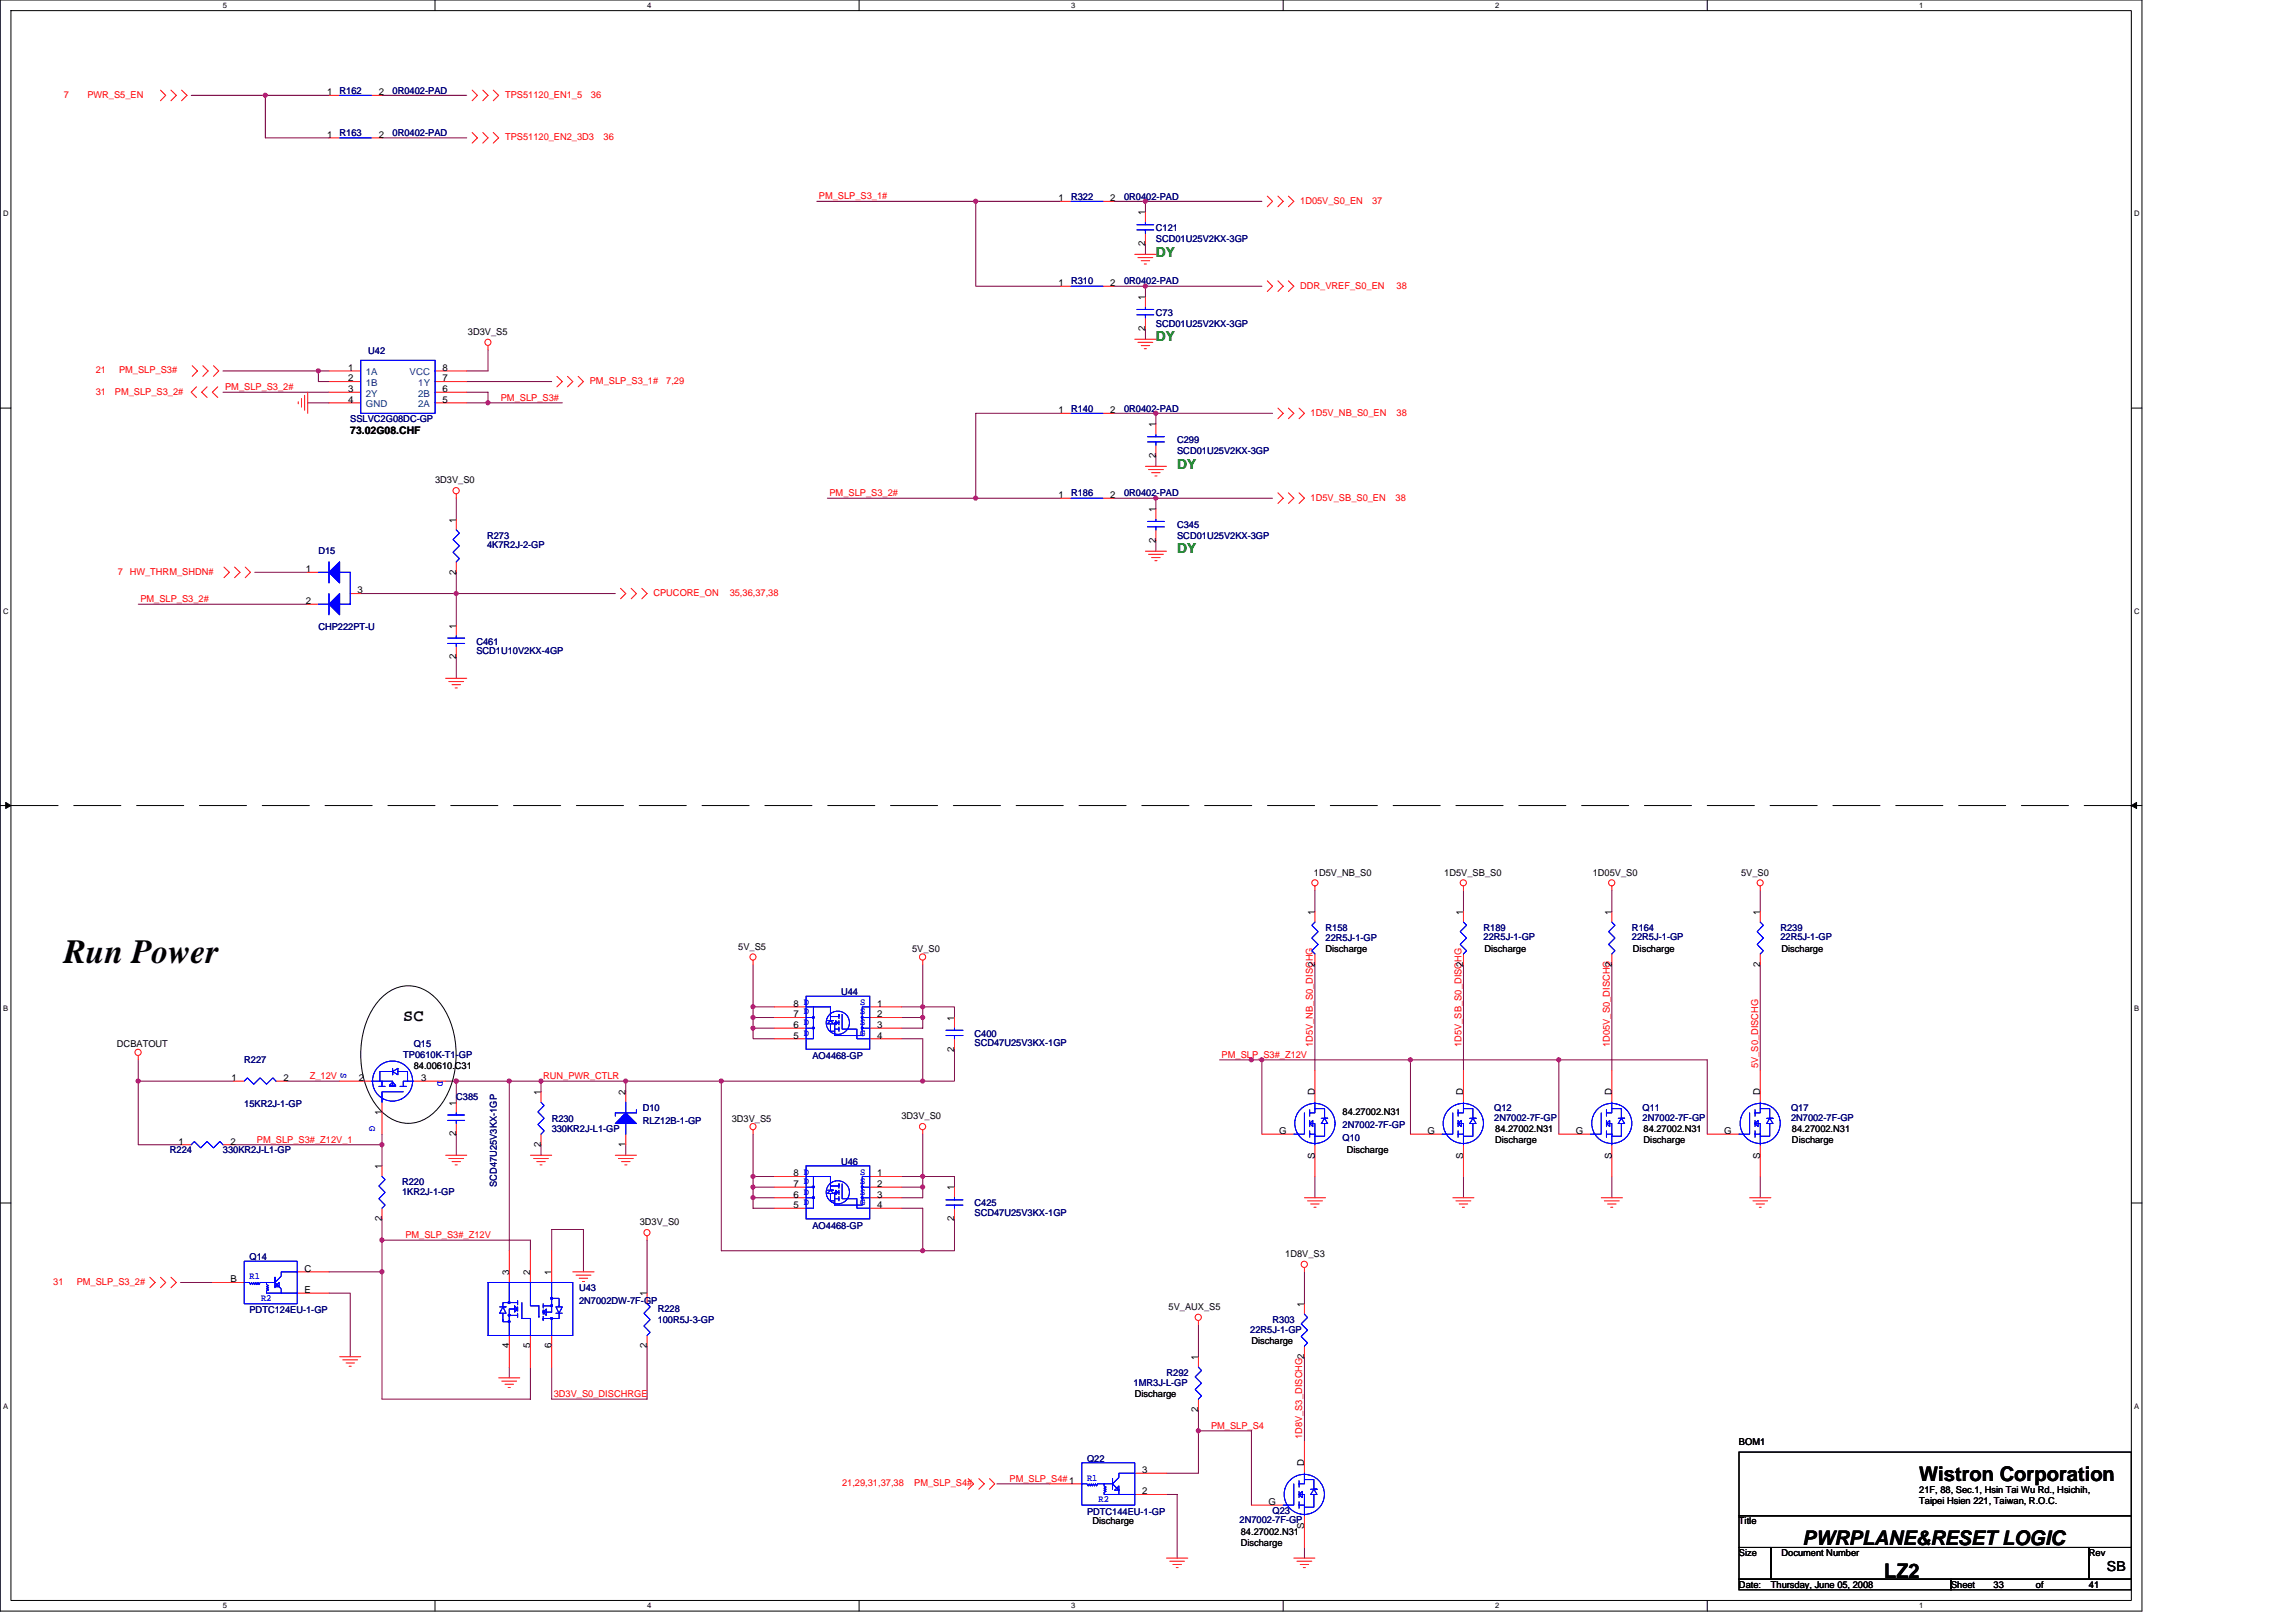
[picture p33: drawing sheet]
<svg xmlns="http://www.w3.org/2000/svg" width="297mm" height="210mm" viewBox="0 0 297 210" stroke-linecap="round" stroke-linejoin="round" font-family="sans-serif">
<defs><g id="words">
<text font-size="4.4" x="8.3" y="124.7">Run Power</text>
<g font-size="2.6">
<text x="248.3" y="191.7">Wistron Corporation</text>
<text x="233.2" y="199.9">PWRPLANE&amp;RESET LOGIC</text>
<text x="243.8" y="204.2">LZ2</text>
</g>
<text font-size="2.2" x="52.2" y="132.1">SC</text>
<g font-size="1.8" fill="#008000">
<text x="149.5" y="33.2">DY</text>
<text x="149.5" y="44.2">DY</text>
<text x="152.3" y="60.6">DY</text>
<text x="152.3" y="71.6">DY</text>
</g>
<text font-size="1.8" x="272.6" y="203.3">SB</text>
<text font-size="1.4" x="45.3" y="56.1">73.02G08.CHF</text>
<g font-size="1.2" fill="#f00">
<text x="8.3" y="12.7">7</text>
<text x="11.3" y="12.7">PWR_S5_EN</text>
<text x="65.3" y="12.7">TPS51120_EN1_5</text>
<text x="76.4" y="12.7">36</text>
<text x="65.3" y="18.1">TPS51120_EN2_3D3</text>
<text x="78.1" y="18.1">36</text>
<text x="105.9" y="25.8">PM_SLP_S3_1#</text>
<text x="168.2" y="26.4">1D05V_S0_EN</text>
<text x="177.5" y="26.4">37</text>
<text x="168.2" y="37.3">DDR_VREF_S0_EN</text>
<text x="180.7" y="37.3">38</text>
<text x="12.4" y="51.1">31</text>
<text x="12.4" y="48.3">21</text>
<text x="14.9" y="51.1">PM_SLP_S3_2#</text>
<text x="15.4" y="48.3">PM_SLP_S3#</text>
<text x="29.1" y="50.5">PM_SLP_S3_2#</text>
<text x="64.8" y="51.9">PM_SLP_S3#</text>
<text x="76.3" y="49.7">PM_SLP_S3_1#</text>
<text x="86.2" y="49.7">7,29</text>
<text x="169.6" y="53.8">1D5V_NB_S0_EN</text>
<text x="180.7" y="53.8">38</text>
<text x="107.3" y="64.2">PM_SLP_S3_2#</text>
<text x="169.6" y="64.8">1D5V_SB_S0_EN</text>
<text x="180.5" y="64.8">38</text>
<text x="15.3" y="74.4">7 HW_THRM_SHDN#</text>
<text x="18.2" y="77.9">PM_SLP_S3_2#</text>
<text x="84.5" y="77.1">CPUCORE_ON</text>
<text x="94.4" y="77.1">35,36,37,38</text>
<text x="158" y="136.9">PM_SLP_S3#_Z12V</text>
<text x="169.8" y="135.5" transform="rotate(-90 169.8 135.5)">1D5V_NB_S0_DISCHG</text>
<text x="189.1" y="135.5" transform="rotate(-90 189.1 135.5)">1D5V_SB_S0_DISCHG</text>
<text x="208.3" y="135.5" transform="rotate(-90 208.3 135.5)">1D05V_S0_DISCHG</text>
<text x="40.1" y="139.6">Z_12V</text>
<text x="70.3" y="139.6">RUN_PWR_CTLR</text>
<text x="227.5" y="138.3" transform="rotate(-90 227.5 138.3)">5V_S0_DISCHG</text>
<text x="33.2" y="147.9">PM_SLP_S3#_Z12V_1</text>
<text x="52.4" y="160.2">PM_SLP_S3#_Z12V</text>
<text x="6.9" y="166.3">31</text>
<text x="9.9" y="166.3">PM_SLP_S3_2#</text>
<text x="71.6" y="180.8">3D3V_S0_DISCHRGE</text>
<text x="156.7" y="184.9">PM_SLP_S4</text>
<text x="130.6" y="191.7">PM_SLP_S4#1</text>
<text x="168.5" y="186.3" transform="rotate(-90 168.5 186.3)">1D8V_S3_DISCHG2</text>
<text x="108.9" y="192.3">21,29,31,37,38</text>
<text x="118.3" y="192.3">PM_SLP_S4#</text>
</g>
<g font-size="1.2">
<text x="42.3" y="17.8">1</text>
<text x="42.3" y="12.3">1</text>
<text x="49" y="17.8">2</text>
<text x="49" y="12.3">2</text>
<text x="136.9" y="26">1</text>
<text x="143.6" y="26">2</text>
<text x="148.2" y="27.9" transform="rotate(-90 148.2 27.9)">1</text>
<text x="148.2" y="31.8" transform="rotate(-90 148.2 31.8)">2</text>
<text x="136.9" y="37">1</text>
<text x="143.6" y="37">2</text>
<text x="148.2" y="38.8" transform="rotate(-90 148.2 38.8)">1</text>
<text x="45" y="48">1</text>
<text x="57.2" y="48">8</text>
<text x="60.5" y="43.4">3D3V_S5</text>
<text x="148.2" y="42.8" transform="rotate(-90 148.2 42.8)">2</text>
<text x="45" y="49.4">2</text>
<text x="45" y="50.7">3</text>
<text x="45" y="52.1">4</text>
<text x="57.2" y="52.1">5</text>
<text x="57.2" y="50.7">6</text>
<text x="57.2" y="49.4">7</text>
<text x="136.9" y="53.5">1</text>
<text x="143.6" y="53.5">2</text>
<text x="149.5" y="59.3" transform="rotate(-90 149.5 59.3)">2</text>
<text x="149.5" y="55.3" transform="rotate(-90 149.5 55.3)">1</text>
<text x="56.3" y="62.6">3D3V_S0</text>
<text x="136.9" y="64.5">1</text>
<text x="143.6" y="64.5">2</text>
<text x="59" y="67.6" transform="rotate(-90 59 67.6)">1</text>
<text x="149.5" y="70.2" transform="rotate(-90 149.5 70.2)">2</text>
<text x="149.5" y="66.3" transform="rotate(-90 149.5 66.3)">1</text>
<text x="39.6" y="74">1</text>
<text x="46.3" y="76.8">3</text>
<text x="59" y="74.4" transform="rotate(-90 59 74.4)">2</text>
<text x="39.6" y="78.2">2</text>
<text x="59" y="81.3" transform="rotate(-90 59 81.3)">1</text>
<text x="59" y="85.3" transform="rotate(-90 59 85.3)">2</text>
<text x="170" y="113.3">1D5V_NB_S0</text>
<text x="186.9" y="113.3">1D5V_SB_S0</text>
<text x="206.1" y="113.3">1D05V_S0</text>
<text x="225.3" y="113.3">5V_S0</text>
<text x="170.1" y="118.4" transform="rotate(-90 170.1 118.4)">1</text>
<text x="189.3" y="118.4" transform="rotate(-90 189.3 118.4)">1</text>
<text x="208.5" y="118.4" transform="rotate(-90 208.5 118.4)">1</text>
<text x="227.7" y="118.4" transform="rotate(-90 227.7 118.4)">1</text>
<text x="95.5" y="122.9">5V_S5</text>
<text x="118" y="123.2">5V_S0</text>
<text x="170.1" y="125.1" transform="rotate(-90 170.1 125.1)">2</text>
<text x="171.5" y="123.2">Discharge</text>
<text x="189.3" y="125.1" transform="rotate(-90 189.3 125.1)">2</text>
<text x="192.1" y="123.2">Discharge</text>
<text x="208.5" y="125.1" transform="rotate(-90 208.5 125.1)">2</text>
<text x="211.3" y="123.2">Discharge</text>
<text x="227.7" y="125.1" transform="rotate(-90 227.7 125.1)">2</text>
<text x="230.5" y="123.2">Discharge</text>
<text x="102.7" y="131.7">7</text>
<text x="102.7" y="130.3">8 D</text>
<text x="113.5" y="130.3">1</text>
<text x="113.5" y="131.7">2</text>
<text x="15.1" y="135.6">DCBATOUT</text>
<text x="102.7" y="134.4">5</text>
<text x="102.7" y="133">6</text>
<text x="113.5" y="133">3</text>
<text x="113.5" y="134.4">4</text>
<text x="123.5" y="136.1" transform="rotate(-90 123.5 136.1)">2</text>
<text x="123.5" y="132.1" transform="rotate(-90 123.5 132.1)">1</text>
<text x="30" y="139.9">1</text>
<text x="36.7" y="139.9">2</text>
<text x="46.4" y="139.9">2</text>
<text x="53.5" y="138.3">84.00610.C31</text>
<text x="54.5" y="139.9">3</text>
<text x="59" y="143.1" transform="rotate(-90 59 143.1)">1</text>
<text x="70" y="141.7" transform="rotate(-90 70 141.7)">1</text>
<text x="80.9" y="141.7" transform="rotate(-90 80.9 141.7)">2</text>
<text x="170.1" y="141.7" transform="rotate(-90 170.1 141.7)">D</text>
<text x="189.3" y="141.7" transform="rotate(-90 189.3 141.7)">D</text>
<text x="208.5" y="141.7" transform="rotate(-90 208.5 141.7)">D</text>
<text x="227.7" y="141.7" transform="rotate(-90 227.7 141.7)">D</text>
<text x="23.1" y="148.1">1</text>
<text x="29.8" y="148.1">2</text>
<text x="49.4" y="144.3" transform="rotate(-90 49.4 144.3)">1</text>
<text x="59" y="147" transform="rotate(-90 59 147)">2</text>
<text x="70" y="148.4" transform="rotate(-90 70 148.4)">2</text>
<text x="80.9" y="148.4" transform="rotate(-90 80.9 148.4)">1</text>
<text x="94.7" y="145.1">3D3V_S5</text>
<text x="116.6" y="144.9">3D3V_S0</text>
<text x="165.5" y="146.7">G</text>
<text x="170.1" y="149.9" transform="rotate(-90 170.1 149.9)">S</text>
<text x="173.7" y="144.3">84.27002.N31</text>
<text x="174.2" y="149.3">Discharge</text>
<text x="184.7" y="146.7">G</text>
<text x="189.3" y="149.9" transform="rotate(-90 189.3 149.9)">S</text>
<text x="193.4" y="146.5">84.27002.N31</text>
<text x="193.4" y="147.9">Discharge</text>
<text x="203.9" y="146.7">G</text>
<text x="208.5" y="149.9" transform="rotate(-90 208.5 149.9)">S</text>
<text x="212.6" y="146.5">84.27002.N31</text>
<text x="212.6" y="147.9">Discharge</text>
<text x="223.1" y="146.7">G</text>
<text x="227.7" y="149.9" transform="rotate(-90 227.7 149.9)">S</text>
<text x="231.8" y="146.5">84.27002.N31</text>
<text x="231.8" y="147.9">Discharge</text>
<text x="49.4" y="151.3" transform="rotate(-90 49.4 151.3)">1</text>
<text x="102.7" y="155">6</text>
<text x="102.7" y="153.6">7</text>
<text x="102.7" y="152.2">8 D</text>
<text x="113.5" y="152.2">1</text>
<text x="113.5" y="153.6">2</text>
<text x="113.5" y="155">3</text>
<text x="123.5" y="154.1" transform="rotate(-90 123.5 154.1)">1</text>
<text x="49.4" y="158" transform="rotate(-90 49.4 158)">2</text>
<text x="82.8" y="158.6">3D3V_S0</text>
<text x="102.7" y="156.3">5</text>
<text x="113.5" y="156.3">4</text>
<text x="123.5" y="158" transform="rotate(-90 123.5 158)">2</text>
<text x="29.8" y="165.9">B</text>
<text x="39.4" y="167.3">E</text>
<text x="39.4" y="164.6">C</text>
<text x="65.9" y="165" transform="rotate(-90 65.9 165)">3</text>
<text x="68.6" y="165" transform="rotate(-90 68.6 165)">2</text>
<text x="71.3" y="165" transform="rotate(-90 71.3 165)">1</text>
<text x="83.7" y="167.8" transform="rotate(-90 83.7 167.8)">1</text>
<text x="166.3" y="162.7">1D8V_S3</text>
<text x="151.2" y="169.6">5V_AUX_S5</text>
<text x="161.9" y="173.9">Discharge</text>
<text x="168.7" y="169.1" transform="rotate(-90 168.7 169.1)">1</text>
<text x="65.9" y="174.5" transform="rotate(-90 65.9 174.5)">4</text>
<text x="68.6" y="174.5" transform="rotate(-90 68.6 174.5)">5</text>
<text x="71.3" y="174.5" transform="rotate(-90 71.3 174.5)">6</text>
<text x="83.7" y="174.5" transform="rotate(-90 83.7 174.5)">2</text>
<text x="155" y="176" transform="rotate(-90 155 176)">1</text>
<text x="146.8" y="180.8">Discharge</text>
<text x="155" y="182.7" transform="rotate(-90 155 182.7)">2</text>
<text x="147.8" y="190.6">3</text>
<text x="168.7" y="189.7" transform="rotate(-90 168.7 189.7)">D</text>
<text x="225" y="187">BOM1</text>
<text x="141.3" y="197.3">Discharge</text>
<text x="147.8" y="193.4">2</text>
<text x="164.1" y="194.8">G</text>
<text x="168.7" y="197.9" transform="rotate(-90 168.7 197.9)">S</text>
<text x="225" y="197.3">Title</text>
<text x="248.3" y="193.1">21F, 88, Sec.1, Hsin Tai Wu Rd., Hsichih,</text>
<text x="248.3" y="194.6">Taipei Hsien 221, Taiwan, R.O.C.</text>
<text x="160.5" y="198.6">84.27002.N31</text>
<text x="160.5" y="200">Discharge</text>
<text x="225" y="201.4">Size</text>
<text x="230.5" y="201.4">Document Number</text>
<text x="270.2" y="201.4">Rev</text>
<text x="225" y="205.5">Date:</text>
<text x="229.1" y="205.5">Thursday, June 05, 2008</text>
<text x="252.4" y="205.5">Sheet</text>
<text x="257.9" y="205.5">33</text>
<text x="263.4" y="205.5">of</text>
<text x="270.3" y="205.5">41</text>
</g>
<g font-size="1.2" fill="#000080">
<text x="43.9" y="17.6">R163</text>
<text x="43.9" y="12.1">R162</text>
<text x="50.8" y="17.6">0R0402-PAD</text>
<text x="50.8" y="12.1">0R0402-PAD</text>
<text x="138.6" y="25.8">R322</text>
<text x="145.4" y="25.8">0R0402-PAD</text>
<text x="149.5" y="29.9">C121</text>
<text x="149.5" y="31.3">SCD01U25V2KX-3GP</text>
<text x="138.6" y="36.8">R310</text>
<text x="145.4" y="36.8">0R0402-PAD</text>
<text x="149.5" y="40.9">C73</text>
<text x="47.6" y="45.8">U42</text>
<text x="149.5" y="42.3">SCD01U25V2KX-3GP</text>
<text x="138.6" y="53.3">R140</text>
<text x="145.4" y="53.3">0R0402-PAD</text>
<text x="45.3" y="54.6">SSLVC2G08DC-GP</text>
<text x="152.3" y="57.4">C299</text>
<text x="152.3" y="58.7">SCD01U25V2KX-3GP</text>
<text x="138.6" y="64.2">R186</text>
<text x="145.4" y="64.2">0R0402-PAD</text>
<text x="41.2" y="71.8">D15</text>
<text x="63" y="69.7">R273</text>
<text x="63" y="71">4K7R2J-2-GP</text>
<text x="152.3" y="68.3">C345</text>
<text x="152.3" y="69.7">SCD01U25V2KX-3GP</text>
<text x="41.2" y="81.5">CHP222PT-U</text>
<text x="61.6" y="83.4">C461</text>
<text x="61.6" y="84.7">SCD1U10V2KX-4GP</text>
<text x="171.5" y="120.5">R158</text>
<text x="171.5" y="121.8">22R5J-1-GP</text>
<text x="191.9" y="120.5">R189</text>
<text x="191.9" y="121.7">22R5J-1-GP</text>
<text x="211.1" y="120.5">R164</text>
<text x="211.1" y="121.7">22R5J-1-GP</text>
<text x="230.3" y="120.5">R239</text>
<text x="230.3" y="121.7">22R5J-1-GP</text>
<text x="108.8" y="128.8">U44</text>
<text x="31.6" y="137.6">R227</text>
<text x="52.2" y="136.9">TP0610K-T1-GP</text>
<text x="53.5" y="135.6">Q15</text>
<text x="105.1" y="137.1">AO4468-GP</text>
<text x="126.1" y="134.2">C400</text>
<text x="126.1" y="135.4">SCD47U25V3KX-1GP</text>
<text x="31.6" y="143.2">15KR2J-1-GP</text>
<text x="59" y="142.4">C385</text>
<text x="83.2" y="143.8">D10</text>
<text x="193.3" y="143.8">Q12</text>
<text x="212.5" y="143.8">Q11</text>
<text x="231.7" y="143.8">Q17</text>
<text x="22" y="149.3">R224</text>
<text x="28.8" y="149.3">330KR2J-L1-GP</text>
<text x="71.4" y="145.1">R230</text>
<text x="71.4" y="146.5">330KR2J-L1-GP</text>
<text x="83.2" y="145.4">RLZ12B-1-GP</text>
<text x="173.7" y="147.6">Q10</text>
<text x="173.7" y="146">2N7002-7F-GP</text>
<text x="193.3" y="145">2N7002-7F-GP</text>
<text x="212.5" y="145">2N7002-7F-GP</text>
<text x="231.7" y="145">2N7002-7F-GP</text>
<text x="52" y="153.4">R220</text>
<text x="52" y="154.6">1KR2J-1-GP</text>
<text x="64.3" y="153.6" transform="rotate(-90 64.3 153.6)">SCD47U25V3KX-1GP</text>
<text x="108.8" y="150.8">U46</text>
<text x="105.1" y="159">AO4468-GP</text>
<text x="126.1" y="156.1">C425</text>
<text x="126.1" y="157.4">SCD47U25V3KX-1GP</text>
<text x="32.3" y="163.1">Q14</text>
<text x="74.9" y="167.1">U43</text>
<text x="32.3" y="170">PDTC124EU-1-GP</text>
<text x="74.9" y="168.7">2N7002DW-7F-GP</text>
<text x="85.1" y="169.8">R228</text>
<text x="85.1" y="171.2">100R5J-3-GP</text>
<text x="161.8" y="172.4">22R5J-1-GP</text>
<text x="164.6" y="171.2">R303</text>
<text x="146.7" y="179.3">1MR3J-L-GP</text>
<text x="150.9" y="178.1">R292</text>
<text x="140.6" y="189.2">Q22</text>
<text x="140.6" y="196">PDTC144EU-1-GP</text>
<text x="160.4" y="197.1">2N7002-7F-GP</text>
<text x="164.6" y="195.9">Q23</text>
</g>
<g font-size="1.2" fill="#004080">
<text x="47.3" y="48.6">1A</text>
<text x="47.3" y="50">1B</text>
<text x="47.3" y="51.3">2Y</text>
<text x="47.3" y="52.7">GND</text>
<text x="53" y="48.6">VCC</text>
<text x="54.1" y="52.7">2A</text>
<text x="54.1" y="51.3">2B</text>
<text x="54.1" y="50">1Y</text>
</g>
<g font-size="1.2" fill="#00f">
<text x="104" y="131.3">D</text>
<text x="104" y="130">D</text>
<text x="111.3" y="130">S</text>
<text x="111.3" y="131.3">S</text>
<text x="104" y="134">D</text>
<text x="104" y="132.7">D</text>
<text x="111.3" y="132.7">S</text>
<text x="111.3" y="134">G</text>
<text x="44.1" y="138.8" transform="rotate(90 44.1 138.8)">S</text>
<text x="56.6" y="139.9" transform="rotate(90 56.6 139.9)">D</text>
<text x="47.8" y="145.7" transform="rotate(90 47.8 145.7)">G</text>
<text x="104" y="156">D</text>
<text x="104" y="154.6">D</text>
<text x="104" y="153.2">D</text>
<text x="104" y="152">D</text>
<text x="111.3" y="152">S</text>
<text x="111.3" y="153.2">S</text>
<text x="111.3" y="154.6">S</text>
<text x="111.3" y="156">G</text>
<text x="32.3" y="165.6">R1</text>
<text x="33.8" y="168.3">R2</text>
<text x="140.6" y="191.6">R1</text>
<text x="142.1" y="194.4">R2</text>
</g>
<g font-size="1">
<text x="28.8" y="1">5</text>
<text x="83.7" y="1">4</text>
<text x="138.6" y="1">3</text>
<text x="193.4" y="1">2</text>
<text x="248.3" y="1">1</text>
<text x=".4" y="28">D</text>
<text x="276.1" y="28">D</text>
<text x=".4" y="79.4">C</text>
<text x="276.1" y="79.4">C</text>
<text x=".4" y="130.9">B</text>
<text x="276.1" y="130.9">B</text>
<text x=".4" y="182.3">A</text>
<text x="276.1" y="182.3">A</text>
<text x="28.8" y="208.2">5</text>
<text x="83.7" y="208.2">4</text>
<text x="138.6" y="208.2">3</text>
<text x="193.4" y="208.2">2</text>
<text x="248.3" y="208.2">1</text>
</g>
</g></defs>
<path d="M0 0h277.1v208.5h-277.1zM1.4 1.4h274.3v205.7h-274.3z" fill="none" stroke="#000" stroke-width=".13"/>
<g fill="#fff">
<path d="M28.8 .1h.6v1.1h-.6z"/>
<path d="M28.8 207.3h.6v1.1h-.6z"/>
</g>
<path d="M56.3 0v1.4M56.3 207.1v1.4" fill="none" stroke="#000" stroke-width=".13"/>
<g fill="#fff">
<path d="M83.7 .1h.6v1.1h-.6z"/>
<path d="M83.7 207.3h.6v1.1h-.6z"/>
</g>
<path d="M111.1 0v1.4M111.1 207.1v1.4" fill="none" stroke="#000" stroke-width=".13"/>
<g fill="#fff">
<path d="M138.6 .1h.5v1.1h-.5z"/>
<path d="M138.6 207.3h.5v1.1h-.5z"/>
</g>
<path d="M166 0v1.4M166 207.1v1.4" fill="none" stroke="#000" stroke-width=".13"/>
<g fill="#fff">
<path d="M193.4 .1h.6v1.1h-.6z"/>
<path d="M193.4 207.3h.6v1.1h-.6z"/>
</g>
<path d="M220.9 0v1.4M220.9 207.1v1.4" fill="none" stroke="#000" stroke-width=".13"/>
<g fill="#fff">
<path d="M248.3 .1h.6v1.1h-.6z"/>
<path d="M248.3 207.3h.6v1.1h-.6z"/>
<path d="M.4 27.1h.7v1.1h-.7z"/>
<path d="M276.1 27.1h.7v1.1h-.7z"/>
<path d="M.4 78.5h.7v1.1h-.7z"/>
<path d="M276.1 78.5h.7v1.1h-.7z"/>
</g>
<path d="M0 52.8h1.4M275.7 52.8h1.4" fill="none" stroke="#000" stroke-width=".13"/>
<g fill="#fff">
<path d="M.4 130h.7v1.1h-.7z"/>
<path d="M276.1 130h.7v1.1h-.7z"/>
</g>
<path d="M0 104.2h1.4M275.7 104.2h1.4" fill="none" stroke="#000" stroke-width=".13"/>
<path d="M.7 103.8l.7 .4-.7 .4zM275.7 104.2l.7-.4v.8z" fill="#000" stroke="#000" stroke-width=".13"/>
<g fill="#fff">
<path d="M.4 181.4h.7v1.1h-.7z"/>
<path d="M276.1 181.4h.7v1.1h-.7z"/>
</g>
<path d="M49.5 129a4.7 4.7 0 0 1 6.7 0 10.9 10.9 0 0 1 2.5 10 8.7 8.7 0 0 1-3.3 5.5 4.8 4.8 0 0 1-6.6-1.3 11.7 11.7 0 0 1 0-13.4zM0 155.7h1.4M275.7 155.7h1.4M225 187.9h50.7v8.3h-50.7zM225 196.2h50.7v4.1h-50.7zM225 204.4h27.4v1.3h-27.4zM225 200.3h4.1v4.1h-4.1zM229.1 200.3h41.2v4.1h-41.2zM252.4 204.4h23.3v1.3h-23.3zM270.3 200.3h5.4v4.1h-5.4z" fill="none" stroke="#000" stroke-width=".13"/>
<g fill="none" stroke="#800040" stroke-width=".13">
<path d="M24.7 12.3h17.9M34.3 12.3v5.5h8.3M49.4 12.3h11M49.4 17.8h11M105.7 26.1h20.5v10.9h11M126.2 26.1h11M144.1 26.1h19.2M144.1 37h19.2M148.2 26.1v1.3M148.2 31.6v1.3M148.2 37v1.4M28.8 50.8h13.8"/>
<path d="M28.8 48h13.8M39.8 52.1h2.8M41.2 48v1.4h1.4M60.4 50.8h2.7v1.3M60.4 52.1h12.3M60.4 49.4h11M63.1 45.3v2.7h-2.7M137.2 53.5h-11v11M144.1 53.5h20.5M148.2 42.5v1.4M149.5 53.5v1.4M149.5 59v1.3"/>
<path d="M17.9 78.2h21.9M33 74.1h6.8M46.7 76.8h32.9M59 64.5v2.7M59 74.1v6.8M107 64.5h30.2M144.1 64.5h5.4v1.3M149.5 70v1.3M149.5 64.5h15.1M59 85v2.8M170.1 115.2v2.8M189.3 115.2v2.8"/>
<path d="M208.5 115.2v2.8M227.7 115.2v2.8M17.9 137.2v2.7h12.3M17.9 139.9v8.2h5.5M37.1 139.9h6.8M57.7 139.9h61.7M59 139.9v2.7M65.9 139.9v22M70 139.9v1.4M81 139.9v1.4M93.3 139.9v22h26.1M97.4 131.7v1.4h2.8"/>
<path d="M97.4 133.1v1.3h2.8M97.4 130.3v1.4h2.8M97.4 124.8v5.5M97.4 130.3h2.8M116.6 130.3h6.9v1.4M116.6 134.4h2.8v5.5M116.6 131.7h2.8M119.4 124.8v8.3h-2.8M123.5 135.8v4.1h-4.1M157.8 137.2h5.5v9.6M163.3 137.2h57.6v9.6M170.1 124.8v13.7"/>
<path d="M182.5 137.2v9.6M189.3 124.8v13.7M201.7 137.2v9.6M208.5 124.8v13.7M227.7 124.8v13.7M30.2 148.1h19.2M49.4 146.8v4.1M49.4 157.7v23.4h19.2v-4.2M59 146.8v2.7M70 148.1v1.4M81 148.1v1.4M97.4 152.3h2.8"/>
<path d="M97.4 146.8v9.6h2.8M97.4 153.6h2.8M97.4 155h2.8M116.6 152.3h6.9v1.3M116.6 156.4h2.8v5.5M116.6 153.6h2.8M119.4 146.8v8.2h-2.8M123.5 157.7v4.2h-4.1M170.1 152.3v2.7M189.3 152.3v2.7M208.5 152.3v2.7M227.7 152.3v2.7"/>
<path d="M23.4 166h4.1M42.6 167.3h2.7v8.3M42.6 164.6h6.8M49.4 160.5h19.2v1.4M65.9 176.9v1.4M71.4 161.9v-2.8h4.1v5.5M83.7 160.5v6.8M83.7 174.2v6.9h-12.3v-4.2M155 171.4v4.2M168.8 164.6v4.1M168.8 175.6v10.9M129 192h6.8"/>
<path d="M150.9 193.4h1.4v8.2M155 185.2h6.9v9.6M155 182.4v8.2h-4.1M168.8 200.3v1.3"/>
</g>
<g fill="#f0f" stroke="#f0f" stroke-width=".13">
<circle cx="119.4" cy="152.2" r=".27"/>
<circle cx="149.5" cy="53.5" r=".27"/>
<circle cx="97.4" cy="152.2" r=".27"/>
<circle cx="119.4" cy="130.3" r=".27"/>
<circle cx="119.4" cy="131.7" r=".27"/>
<circle cx="49.4" cy="164.6" r=".27"/>
<circle cx="49.4" cy="160.5" r=".27"/>
<circle cx="97.4" cy="133" r=".27"/>
<circle cx="97.4" cy="131.7" r=".27"/>
<circle cx="17.9" cy="139.9" r=".27"/>
<circle cx="119.4" cy="153.6" r=".27"/>
<circle cx="119.4" cy="161.8" r=".27"/>
<circle cx="41.2" cy="48" r=".27"/>
<circle cx="63.1" cy="52.1" r=".27"/>
<circle cx="59" cy="76.8" r=".27"/>
<circle cx="148.2" cy="26" r=".27"/>
<circle cx="149.5" cy="64.5" r=".27"/>
<circle cx="34.3" cy="12.3" r=".27"/>
<circle cx="97.4" cy="155" r=".27"/>
<circle cx="97.4" cy="153.6" r=".27"/>
<circle cx="49.4" cy="148.1" r=".27"/>
<circle cx="126.2" cy="64.5" r=".27"/>
<circle cx="59" cy="139.9" r=".27"/>
<circle cx="119.4" cy="139.9" r=".27"/>
<circle cx="70" cy="139.9" r=".27"/>
<circle cx="93.3" cy="139.9" r=".27"/>
<circle cx="80.9" cy="139.9" r=".27"/>
<circle cx="97.4" cy="130.3" r=".27"/>
<circle cx="126.2" cy="26" r=".27"/>
<circle cx="148.2" cy="37" r=".27"/>
<circle cx="155" cy="185.2" r=".27"/>
<circle cx="182.5" cy="137.1" r=".27"/>
<circle cx="161.9" cy="137.1" r=".27"/>
<circle cx="201.7" cy="137.1" r=".27"/>
<circle cx="65.9" cy="139.9" r=".27"/>
<circle cx="163.2" cy="137.1" r=".27"/>
</g>
<g fill="none" stroke="#f00" stroke-width=".13">
<path d="M20.8 11.7l.6 .6-.6 .7M22.1 11.7l.7 .6-.7 .7M23.5 11.7l.7 .6-.7 .7M42.6 17.8h1.3M42.6 12.3h1.3M48 17.8h1.4M48 12.3h1.4M61.1 11.7l.7 .6-.7 .7M61.1 17.1l.7 .7-.7 .7M62.5 11.7l.6 .6-.6 .7M62.5 17.1l.6 .7-.6 .7M63.8 11.7l.7 .6-.7 .7"/>
<path d="M63.8 17.1l.7 .7-.7 .7M137.2 37h1.4M137.2 26.1h1.4M142.7 37h1.4M142.7 26.1h1.4M146.8 32.9h2.7M147.2 33.3h1.9M147.6 33.7h1.1M148 34.2h.3M148.2 27.4v1.4M148.2 30.2v1.4M148.2 38.4v1.4"/>
<path d="M164 25.4l.6 .7-.6 .7M164 36.3l.6 .7-.6 .7M165.3 25.4l.7 .7-.7 .7M165.3 36.3l.7 .7-.7 .7M166.7 25.4l.7 .7-.7 .7M166.7 36.3l.7 .7-.7 .7M24.9 47.3l.6 .7-.6 .7M25.4 50.1l-.7 .7 .7 .6M26.2 47.3l.7 .7-.7 .7M26.8 50.1l-.7 .7 .7 .6M27.6 47.3l.7 .7-.7 .7M28.2 50.1l-.7 .7 .7 .6"/>
<path d="M38.6 52v.3M39 51.6v1.1M39.4 51.2v1.9M39.8 50.8v2.7M42.6 48h4.1M42.6 49.4h4.1M42.6 50.8h4.1M42.6 52.1h4.1M56.3 48h4.1M56.3 49.4h4.1M56.3 50.8h4.1M56.3 52.1h4.1"/>
<path d="M63.1 44.7v.6M72 48.7l.7 .7-.7 .7M73.4 48.7l.7 .7-.7 .7M74.8 48.7l.7 .7-.7 .7M137.2 53.5h1.4M142.7 53.5h1.4M146.8 43.9h2.7M147.2 44.3h1.9M147.6 44.7h1.1M148 45.1h.3M148.2 41.1v1.4M149.5 54.9v1.3"/>
<path d="M149.5 57.6v1.4M165.3 52.8l.7 .7-.7 .7M166.7 52.8l.7 .7-.7 .7M168.1 52.8l.7 .7-.7 .7M29 73.4l.7 .7-.7 .7M30.3 73.4l.7 .7-.7 .7M31.7 73.4l.7 .7-.7 .7M39.8 78.2h1.4M39.8 74.1h1.4M45.3 76.8h1.4M59 63.9v.6M59 67.2v1.4"/>
<path d="M59 72.7v1.4M80.3 76.1l.7 .7-.7 .7M81.7 76.1l.6 .7-.6 .7M83 76.1l.7 .7-.7 .7M137.2 64.5h1.4M142.7 64.5h1.4M148.2 71.3h2.7M148.2 60.3h2.7M148.6 71.7h1.9M148.6 60.8h1.9M149 72.2h1.1M149 61.2h1.1"/>
<path d="M149.4 72.6h.3M149.4 61.6h.3M149.5 65.8v1.4M149.5 68.6v1.4M165.3 63.8l.7 .7-.7 .7M166.7 63.8l.7 .7-.7 .7M168.1 63.8l.7 .7-.7 .7M57.7 87.8h2.7M58.1 88.2h1.9M58.5 88.6h1.1M58.9 89h.3M59 80.9v1.4"/>
<path d="M59 83.7v1.3M170.1 114.7v.5M170.1 118v1.3M189.3 114.7v.5M189.3 118v1.3M208.5 114.7v.5M208.5 118v1.3M227.7 114.7v.5M227.7 118v1.3M17.9 136.6v.6M30.2 139.9h1.4M35.7 139.9h1.4"/>
<path d="M43.9 139.9h4.1M53.5 139.9h4.2M97.4 124.3v.5M100.2 130.3h4.1M100.2 131.7h4.1M100.2 133.1h4.1M100.2 134.4h4.1M112.5 130.3h4.1M112.5 131.7h4.1M112.5 133.1h4.1M112.5 134.4h4.1M119.4 124.3v.5"/>
<path d="M123.5 131.7v1.4M123.5 134.4v1.4M170.1 123.4v1.4M170.1 138.5v4.1M189.3 123.4v1.4M189.3 138.5v4.1M208.5 123.4v1.4M208.5 138.5v4.1M227.7 123.4v1.4M227.7 138.5v4.1M23.4 148.1h1.3M28.8 148.1h1.4"/>
<path d="M49.4 142.6v4.2M49.4 150.9v1.4M49.4 156.4v1.3M57.7 149.5h2.7M58.1 149.9h1.9M58.5 150.3h1.1M58.9 150.7h.3M59 142.6v1.4M59 145.4v1.4M68.6 149.5h2.8M69 149.9h1.9M69.4 150.3h1.1"/>
<path d="M69.9 150.7h.2M70 141.3v1.3M70 146.8v1.3M79.6 149.5h2.7M80 149.9h1.9M80.4 150.3h1.1M80.8 150.7h.3M81 141.3v1.3M81 146.8v1.3M83.7 159.9v.6M97.4 146.2v.6M100.2 155h4.1"/>
<path d="M100.2 152.3h4.1M100.2 153.6h4.1M100.2 156.4h4.1M112.5 155h4.1M112.5 152.3h4.1M112.5 153.6h4.1M112.5 156.4h4.1M119.4 146.2v.6M123.5 153.6v1.4M123.5 156.4v1.3M163.3 146.8h4.1M168.8 155h2.7"/>
<path d="M169.2 155.4h1.9M169.6 155.8h1.1M170 156.2h.3M170.1 148.1v4.2M182.5 146.8h4.1M188 155h2.7M188.4 155.4h1.9M188.8 155.8h1.1M189.2 156.2h.3M189.3 148.1v4.2M201.7 146.8h4.1M207.2 155h2.7"/>
<path d="M207.6 155.4h1.9M208 155.8h1.1M208.4 156.2h.3M208.5 148.1v4.2M220.9 146.8h4.1M226.4 155h2.7M226.8 155.4h1.9M227.2 155.8h1.1M227.6 156.2h.3M227.7 148.1v4.2M19.4 165.3l.7 .7-.7 .6M20.8 165.3l.6 .7-.6 .6"/>
<path d="M22.1 165.3l.7 .7-.7 .6M27.5 166h4.1M38.5 164.6h4.1M38.5 167.3h4.1M43.9 175.6h2.8M44.3 176h2M44.8 176.4h1.1M45.2 176.8h.2M64.5 178.3h2.7M64.9 178.7h1.9M65.3 179.1h1.1M65.7 179.6h.3"/>
<path d="M65.9 161.9v4.1M65.9 172.8v4.1M68.6 161.9v4.1M68.6 172.8v4.1M71.4 161.9v4.1M71.4 172.8v4.1M74.1 164.6h2.8M74.5 165h2M74.9 165.4h1.1M75.4 165.8h.2M83.7 167.3v1.4M83.7 172.8v1.4"/>
<path d="M155 170.9v.5M155 175.6v1.3M168.8 164v.6M168.8 168.7v1.4M168.8 174.2v1.4M125.3 191.3l.7 .7-.7 .7M126.6 191.3l.7 .7-.7 .7M128 191.3l.7 .7-.7 .7M135.8 192h4.2M146.8 193.4h4.1M146.8 190.6h4.1M155 181.1v1.3"/>
<path d="M161.9 194.8h4.1M168.8 186.5v4.1M168.8 196.2v4.1M150.9 201.6h2.8M151.3 202h1.9M151.7 202.5h1.1M152.2 202.9h.2M167.4 201.6h2.7M167.8 202h1.9M168.2 202.5h1.1M168.6 202.9h.3"/>
<circle cx="63.1" cy="44.3" r=".4"/>
<circle cx="59" cy="63.5" r=".4"/>
<circle cx="170.1" cy="114.2" r=".4"/>
<circle cx="189.3" cy="114.2" r=".4"/>
<circle cx="208.5" cy="114.2" r=".4"/>
<circle cx="227.7" cy="114.2" r=".39"/>
<circle cx="17.9" cy="136.2" r=".4"/>
<circle cx="97.4" cy="123.8" r=".4"/>
<circle cx="119.4" cy="123.8" r=".4"/>
<circle cx="83.7" cy="159.5" r=".4"/>
<circle cx="97.4" cy="145.8" r=".4"/>
<circle cx="119.4" cy="145.8" r=".4"/>
<circle cx="155" cy="170.5" r=".4"/>
<circle cx="168.7" cy="163.6" r=".4"/>
</g>
<path d="M1.4 104.2h274.3M275.7 104.2h.1" fill="none" stroke="#000" stroke-width=".13" stroke-dasharray="6.1 2"/>
<g fill="none" stroke="#00f" stroke-width=".13">
<path d="M43.9 17.8h4.1M43.9 12.3h4.1M138.6 37h4.1M138.6 26.1h4.1M147.1 29.1h2.2M147.1 29.8h2.2M148.2 28.8v.3M148.2 29.8v.4M148.2 39.8v.2M46.7 46.6h9.6v6.9h-9.6zM138.6 53.5h4.1M147.1 40h2.2"/>
<path d="M147.1 40.7h2.2M148.2 40.7v.4M148.5 56.5h2.1M148.5 57.2h2.1M149.5 56.2v.3M149.5 57.2v.4M41.2 78.2h1.4M41.2 74.1h1.4M42.6 72.7v2.7M42.6 76.8v2.8M43.9 74.1h1.4v4.1h-1.4M59 68.6l.4 .4-.8 .8 .8 .8-.8 .9 .8 .8-.4 .4"/>
<path d="M138.6 64.5h4.1M148.5 67.5h2.1M148.5 68.2h2.1M149.5 67.2v.3M149.5 68.2v.4M57.9 82.6h2.2M57.9 83.3h2.2M59 82.3v.3M59 83.3v.4M170.1 119.3l-.4 .4 .8 .9-.8 .8 .8 .8-.8 .8 .4 .4M189.3 119.3l.4 .4-.8 .9 .8 .8-.8 .8 .8 .8-.4 .4M208.5 119.3l.4 .4-.8 .9 .8 .8-.8 .8 .8 .8-.4 .4"/>
<path d="M227.7 119.3l.4 .4-.8 .9 .8 .8-.8 .8 .8 .8-.4 .4M31.6 139.9l.4-.4 .8 .8 .9-.8 .8 .8 .8-.8 .4 .4M48 139.9h1.4v.7M49.4 139.9h1.4v.7M50.8 138.3v.8v-.4h-1.7v1.2M50.8 138.7l.7-.4v.8zM51.5 138.7h1.2v1.2M53.5 139.9h-1.3v.7M104.3 128.9h8.2v6.9h-8.2zM104.3 130.3h3.1v1.8l-.4 .4h.8l-.4-.4h.4h-.8M104.3 133.1h.9M104.3 131.7h.9"/>
<path d="M105.1 132.9h.2v.2h-.2zM105.1 131.6h.2v.1h-.2zM105.2 130.3v4.1h-.9M107.4 132.5v1h.6M107.4 131.6h1.1v-.3v.5M108 133.2h.5M108.1 132.1l.3 .3-.3 .2zM108.5 132.1v.5M108.5 132.9v.6M108.9 131.3v1.9h2v1.2h1.6M111.4 131.6h.2v.1h-.2zM111.4 132.9h.2v.2h-.2z"/>
<path d="M111.5 133.1h1M111.5 131.7h1M112.5 130.3h-1v3.7h-3.5v-1.6h.5M122.4 133.3h2.2M122.4 134h2.2M123.5 133.1v.2M123.5 134v.4M24.7 148.1l.4-.4 .9 .8 .8-.8 .8 .8 .8-.8 .4 .4M49 140.6h.8M49.4 152.3l.4 .4-.8 .8 .8 .8-.8 .8 .8 .9-.4 .4M50.4 140.6h.8M50.8 140l.4 .5h-.8z"/>
<path d="M51.7 140.6h.9M52.2 141.3h-2.8v1.3M57.9 144.3h2.2M57.9 145h2.2M59 144v.3M59 145v.4M70 142.6l.4 .5-.8 .8 .8 .8-.8 .8 .8 .8-.4 .5M81 142.6v1.4M81 145.4v1.4M82.3 143.6v.4h-2.7v.4M104.3 150.9h8.2v6.8h-8.2zM104.3 152.3h3.1v1.7l-.4 .5h.8l-.4-.5h.4h-.8"/>
<path d="M104.3 155h.9M104.3 153.6h.9M105.1 154.9h.2v.2h-.2zM105.1 153.5h.2v.2h-.2zM105.2 152.3v4.1h-.9M107.4 154.5v.9h.6M107.4 153.5h1.1v-.3v.6M108 155.1h.5M108.1 154l.3 .3-.3 .3zM108.5 154v.6M108.5 154.9v.5M108.9 153.2v1.9h2v1.3h1.6"/>
<path d="M111.4 153.5h.2v.2h-.2zM111.4 154.9h.2v.2h-.2zM111.5 155h1M111.5 153.6h1M112.5 152.3h-1v3.7h-3.5v-1.7h.5M122.4 155.3h2.2M122.4 156h2.2M123.5 155v.3M123.5 156v.4M168.8 144v2.8h-1.4M169.4 146.8h.7v1.3M169.4 145.4h.7v1.4"/>
<path d="M169.4 145.4l.4-.4v.8zM169.4 143.6v.8M169.4 145v.8M169.4 146.3v.9M170.1 142.6v1.4h-.7M170.1 143.5h1.3v1.2h.4h-.9M171.4 144.7l.4 .7h-.9zM171.4 145.4v1.6h-1.3M188 144v2.8h-1.4M188.6 146.8h.7v1.3M188.6 145.4h.7v1.4M188.6 145.4l.5-.4v.8z"/>
<path d="M188.6 143.6v.8M188.6 145v.8M188.6 146.3v.9M189.3 142.6v1.4h-.7M189.3 143.5h1.3v1.2h.4h-.9M190.6 144.7l.4 .7h-.9zM190.6 145.4v1.6h-1.3M207.2 144v2.8h-1.4M207.8 146.8h.7v1.3M207.8 145.4h.7v1.4M207.8 145.4l.5-.4v.8zM207.8 143.6v.8"/>
<path d="M207.8 145v.8M207.8 146.3v.9M208.5 142.6v1.4h-.7M208.5 143.5h1.3v1.2h.4h-.8M209.8 144.7l.4 .7h-.8zM209.8 145.4v1.6h-1.3M226.4 144v2.8h-1.4M227.1 146.8h.6v1.3M227.1 145.4h.6v1.4M227.1 143.6v.8M227.1 145v.8M227.1 146.3v.9"/>
<path d="M227.5 145v.8l-.4-.4zM227.7 142.6v1.4h-.6M227.7 143.5h1.3v1.2h.4h-.8M229 144.7l.4 .7h-.8zM229 145.4v1.6h-1.3M31.6 166h.7l.1 .2 .2-.2 .1 .2 .1-.2 .2 .2 .1-.2 .1 .2 .2-.2 .1 .2 .2-.2h1.9v-.7v1.3M31.6 163.2h6.9v5.5h-6.9zM34.5 166v.2l.3 .2-.3 .1 .3 .1-.3 .2 .3 .1-.3 .2v.2h1.9M36.1 166v.5h-.5zM38.5 164.6h-2.1v.5l-.8 .9 .8 .8v.5h2.1M63.1 166h11v6.8h-11zM65.1 169.1l.4 .8h-.9z"/>
<path d="M65.1 170.8v.2h.8M65.1 169.9v1M65.8 170.9h.2v.2h-.2zM65.8 170.1h.2v.2h-.2zM65.8 168.5h.2v.2h-.2zM65.9 168.6h-.8v.5h.4h-.9M65.9 166v2.6M65.9 168.6h1.1M65.9 170.2h1.1M67 169.4l-.4 .4v-.8l.4 .4h-1.1v3.4M67 168.3v.5M67 169.1v.6"/>
<path d="M67 169.9v.6M67.5 168.6v2h1.1v2.2M68.6 166v3h1.1v1.5M70.3 168.7v.6M70.3 169.5v.6M70.3 170.3v.6M70.3 169h1.1M70.7 169.4v.8l-.4-.4zM71.3 170.5h.1v.2h-.1zM71.3 168.9h.1v.2h-.1zM71.3 167.9h.1v.2h-.1zM71.4 168h.9v1.1"/>
<path d="M71.4 166v3.8h-1.1M71.4 170.6v2.2M71.9 169.1h.8l-.4 .8zM71.9 169.9h.8M72.3 169.9v.7h-2M83.7 168.7l.4 .4-.8 .8 .8 .9-.8 .8 .8 .8-.4 .4M155 176.9l.4 .5-.8 .8 .8 .8-.8 .8 .8 .8-.4 .5M168.8 170.1l.4 .4-.9 .8 .9 .8-.9 .9 .9 .8-.4 .4M140 192h.6l.2 .3 .1-.3 .2 .3 .1-.3 .1 .3 .2-.3 .1 .3 .1-.3 .2 .3 .1-.3h1.9v-.7v1.4M140 189.3h6.8v5.5h-6.8zM142.8 192v.3l.3 .1-.3 .2 .3 .1-.3 .1 .3 .2-.3 .1v.3h2M144.2 192.8l.6-.5v.5z"/>
<path d="M146.8 190.6h-2v.6l-.9 .8 .9 .8v.6h2M167.4 192v2.8h-1.4M168.1 194.8h.7v1.4M168.1 193.4h.7v1.4M168.1 193.4l.4-.4v.8zM168.1 191.6v.8M168.1 193v.8M168.1 194.4v.8M168.8 190.6v1.4h-.7M168.8 191.5h1.2v1.2h.4h-.8M170 192.7l.4 .7h-.8zM170 193.4v1.7h-1.2"/>
<circle cx="50.8" cy="139.9" r="2.6"/>
<circle cx="108.4" cy="132.4" r="1.51"/>
<circle cx="108.4" cy="154.3" r="1.5"/>
<circle cx="170.1" cy="145.4" r="2.6"/>
<circle cx="189.3" cy="145.4" r="2.6"/>
<circle cx="208.5" cy="145.4" r="2.6"/>
<circle cx="227.7" cy="145.4" r="2.6"/>
<circle cx="168.7" cy="193.4" r="2.6"/>
</g>
<g fill="#00f" stroke="#00f" stroke-width=".13">
<path d="M81 144l1.3 1.4h-2.7z" fill-rule="evenodd"/>
<path d="M81 144l1.3 1.4h-2.7z" fill-rule="evenodd"/>
<path d="M42.6 78.2l1.3-1.4v2.8z" fill-rule="evenodd"/>
<path d="M42.6 74.1l1.3-1.4v2.7z" fill-rule="evenodd"/>
<path d="M42.6 78.2l1.3-1.4v2.8z" fill-rule="evenodd"/>
<path d="M42.6 74.1l1.3-1.4v2.7z" fill-rule="evenodd"/>
</g>
<use href="#words"/>
</svg>
